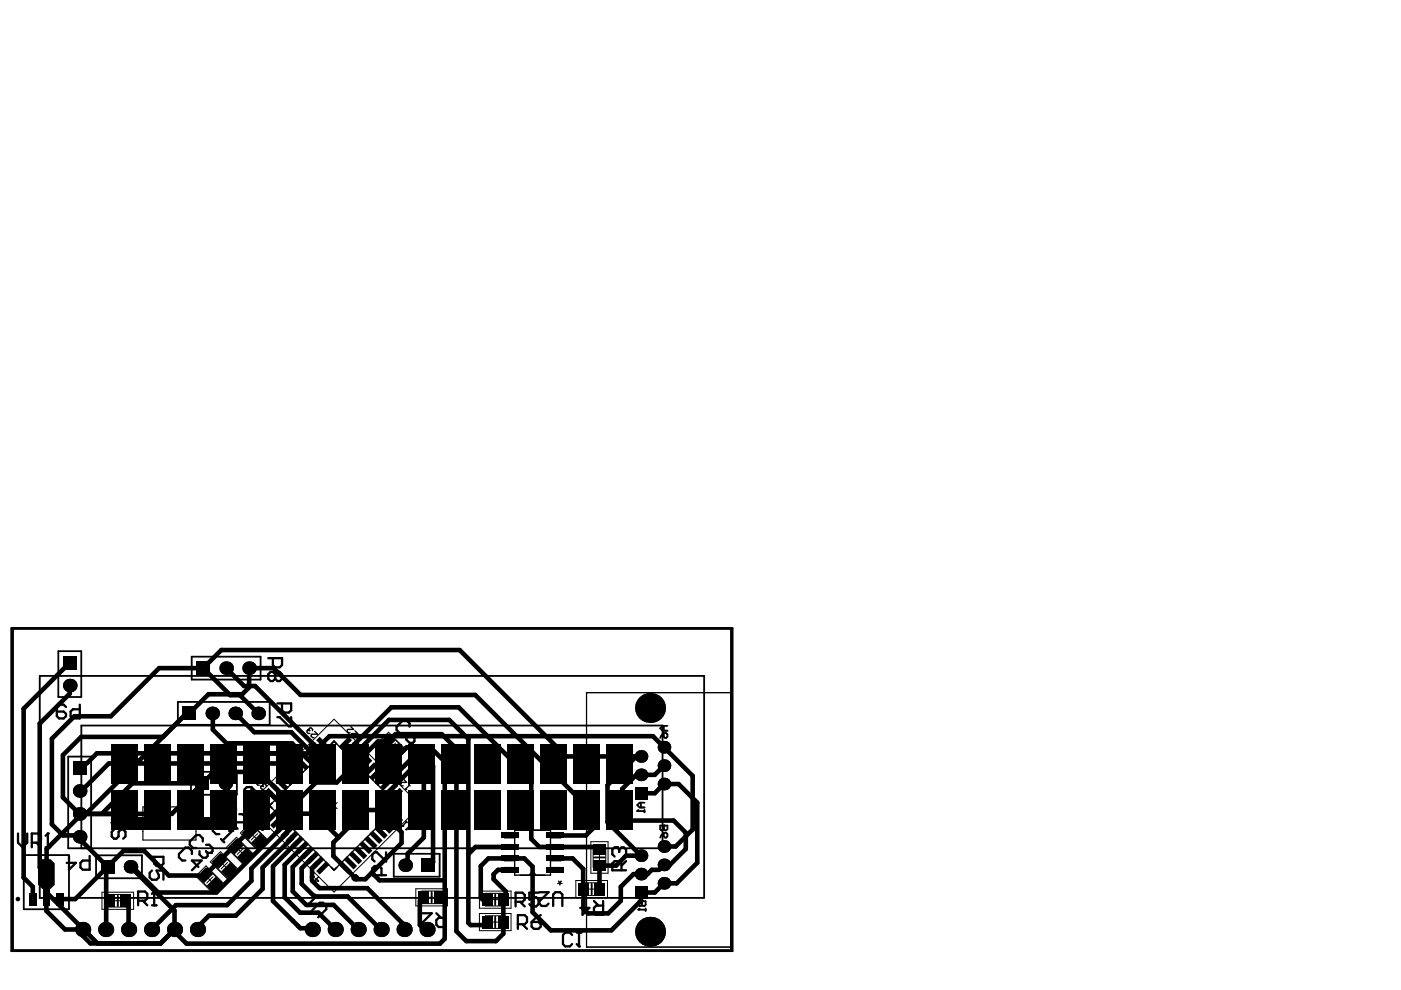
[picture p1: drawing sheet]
<svg xmlns="http://www.w3.org/2000/svg" width="297mm" height="210mm" viewBox="0 0 297 210" stroke-linecap="round" stroke-linejoin="round" font-family="sans-serif">
<g fill="none" stroke="#000" stroke-width=".29">
<path d="M65.2 154.8h.1M65.2 154.8l-.1 .4 .3 .3h.3M65.2 154.8h.3M65.5 154.8l.2-.5h.3l.3 .3v.3M65.5 154.8l.2 .1M66.7 155.1l.6 .6h-1.2l-.1 .1v.3l.3 .3h.3M74.4 154.1l.6 .6h-1.2l-.2 .1v.3l.3 .3h.3M75.3 154.9l.5 .6h-1.1l-.2 .5 .3 .3h.3M54.5 165.7h.1M54.5 165.7l-.1 .5 .3 .3h.3M54.5 165.7h.3M54.8 165.7l.2 .2"/>
<path d="M54.8 165.7v-.2l.5-.2 .3 .3v.3M55.3 174l-.9 .8h.9l-.6-.5M55.4 175.3h.1M55.4 166.6h.1M55.4 175.3l-.1 .4 .3 .3h.3M55.4 166.6l-.1 .5 .3 .3h.3M55.4 175.3h.3M55.4 166.6h.3M55.7 175.3v-.3l.5-.2 .3 .3v.3M55.7 175.3l.2 .1M55.7 166.6v-.3l.5-.1 .3 .3v.3M55.7 166.6l.2 .2"/>
<path d="M57.1 170.8l13.7-13.6 13.7 13.6-13.7 13.7zM85.3 175.1h.1M85.3 175.1h.3M85.6 165.3l.6 .6h-1.2l-.1 .1v.3l.3 .3h.3M85.9 167.4h.1M85.9 167.4h.3M86.1 175.9h.1M86.1 174.1l.3 .3M86.1 175.9h.3M86.2 174.3l-.9 .8M86.7 166.3l.3 .3M86.8 166.5l-.9 .9"/>
<path d="M87.1 175.1l-.3-.2 .1 .1-.8 .9M109.1 176h7.6v9.6h-7.6zM109.1 176.7h-2.1v.9h2.1M109.1 179.1h-2.1v1h2.1M116.7 176.7h2.2v.9h-2.2M116.7 179.1h2.2v1h-2.2M66.7 185.1l-.9 .8h.9l-.6-.5M67.5 185.9l-.8 .9h.8l-.5-.6M109.1 183.9h-2.1v1h2.1M109.1 181.5h-2.1v1h2.1M116.7 183.9h2.2v1h-2.2M116.7 181.5h2.2v1h-2.2"/>
</g>
<g fill="#000">
<path d="M118.3 186.8l.2-.1 .2 .3 .2-.3 .2 .1-.3 .3 .4 .1v.3l-.4-.2v.4h-.2v-.4l-.4 .2v-.3l.4-.1z"/>
<circle cx="14.8" cy="145.4" r="1.44"/>
<circle cx="45" cy="151.3" r="1.44"/>
<circle cx="47.9" cy="141.7" r="1.44"/>
<circle cx="49.9" cy="151.3" r="1.44"/>
<circle cx="52.8" cy="141.7" r="1.44"/>
<circle cx="54.7" cy="151.3" r="1.44"/>
<circle cx="137.8" cy="150.1" r="2.68"/>
<circle cx="137.8" cy="150.1" r="3.2"/>
<circle cx="140.8" cy="158.4" r="1.34"/>
<circle cx="10.1" cy="176.7" r=".24"/>
<circle cx="16.9" cy="177.4" r="1.44"/>
<circle cx="16.9" cy="172.6" r="1.44"/>
<circle cx="16.9" cy="167.7" r="1.44"/>
<circle cx="23.7" cy="174.4" r=".24"/>
<circle cx="47.8" cy="166.1" r="1.44"/>
<circle cx="49.2" cy="176.2" r=".24"/>
<circle cx="130.8" cy="179.7" r=".24"/>
<circle cx="135.1" cy="172" r=".19"/>
<circle cx="135.9" cy="164.3" r="1.34"/>
<circle cx="135.9" cy="160.4" r="1.34"/>
<circle cx="140.7" cy="175" r=".19"/>
<circle cx="140.8" cy="166.2" r="1.34"/>
<circle cx="140.8" cy="162.3" r="1.34"/>
<circle cx="140.8" cy="179.5" r="1.34"/>
<circle cx="17.5" cy="197.1" r="1.61"/>
<circle cx="22.4" cy="197.1" r="1.61"/>
<circle cx="27.3" cy="197.1" r="1.61"/>
<circle cx="27.7" cy="183.8" r="1.44"/>
<circle cx="32.1" cy="197.1" r="1.61"/>
<circle cx="32.7" cy="189" r=".24"/>
<circle cx="37" cy="197.1" r="1.61"/>
<circle cx="41.9" cy="197.1" r="1.61"/>
<circle cx="44.7" cy="180.8" r=".24"/>
<circle cx="65" cy="192.1" r=".24"/>
<circle cx="66.2" cy="197.1" r="1.61"/>
<circle cx="71.1" cy="197.1" r="1.61"/>
<circle cx="75.9" cy="197.1" r="1.61"/>
<circle cx="80.8" cy="197.1" r="1.61"/>
<circle cx="85.7" cy="197.1" r="1.61"/>
<circle cx="85.9" cy="183.5" r="1.44"/>
<circle cx="90.5" cy="197.1" r="1.61"/>
<circle cx="135.3" cy="192.9" r=".19"/>
<circle cx="135.9" cy="185.3" r="1.34"/>
<circle cx="135.9" cy="181.4" r="1.34"/>
<circle cx="136.1" cy="191.1" r=".19"/>
<circle cx="137.8" cy="197.6" r="3.2"/>
<circle cx="140.8" cy="187.3" r="1.34"/>
<circle cx="140.8" cy="183.4" r="1.34"/>
<circle cx="122.8" cy="200.7" r=".24"/>
</g>
<g fill="none" stroke="#000" stroke-width=".21">
<path d="M70.8 157.2h.1M80.2 157.4l2.2-2.1 3.8 3.7-2.2 2.2zM80.7 157.7l2-1.9 3 2.9-2 2zM82.5 157.6l1.4 1.3M83.9 157.6l-1.4 1.3M48 179.7l2.2-2.2 3.7 3.8-2.1 2.2zM48.5 180l2-2 2.9 3-1.9 2zM50.3 179.8l1.3 1.4M51 176.6l2.1-2.1 3.8 3.7-2.2 2.2zM51.5 176.9l1.9-1.9 3 2.9-2 2zM51.6 179.8l-1.3 1.4M52.5 170.8l18.3-18.3 18.4 18.3-18.4 18.4z"/>
<path d="M53.3 176.8l1.3 1.3M54.6 176.8l-1.3 1.3M57.1 170.8h.1M70.1 170.1l1.4 1.4M71.5 170.1l-1.4 1.4M77.5 179.7h.1M78.6 178.6h.1M125.3 178.5h3.6v6.6h-3.6zM125.8 179.7h2.6v4.2h-2.6zM21.6 189.2h6.7v3.6h-6.7zM22.9 189.6h4.1v2.7h-4.1zM24 191h1.9"/>
<path d="M25 190v1.9M41.5 185.8l2.2-2.2 3.8 3.8-2.2 2.1zM42 186.1l2-2 3 3-2 1.9zM43.8 185.9l1.4 1.3M44.6 182.7l2.1-2.1 3.8 3.8-2.1 2.1zM45.1 183l2-1.9 2.9 3-1.9 1.9zM45.2 185.9l-1.4 1.3M46.9 182.9l1.3 1.3M48.2 182.9l-1.3 1.3M70.8 184.5h.1M88.2 188.4h6.7v3.7h-6.7zM89.5 188.9h4.1v2.7h-4.1z"/>
<path d="M90.6 190.3h1.9M91.5 189.3v1.9M101.6 188.9h6.8v3.7h-6.8zM101.6 193.7h6.8v3.6h-6.8zM102.9 189.4h4.2v2.7h-4.2zM102.9 194.2h4.2v2.6h-4.2zM104 195.5h2M104 190.7h2M105 189.8v1.9M105 194.5v2M113.5 185.6a.58 .58 0 0 0-.6-.6 .58 .58 0 0 0-.6 .6M122.1 186.7h6.7v3.6h-6.7z"/>
<path d="M123.4 187.2h4.1v2.6h-4.1zM124.5 188.5h1.9M125.4 187.6v1.9M126.1 181.8h2M127.1 180.8v2"/>
</g>
<path d="M124.4 146.9h30.6v53.9h-30.6zM30.3 171.1h11.3v7h-11.3z" fill="none" stroke="#000" stroke-width=".24"/>
<circle cx="75.3" cy="186.1" r=".38" fill="none" stroke="#000" stroke-width=".77"/>
<path d="M2.4 133.2h152.9v68.5h-152.9zM8.4 143.3h140.9v47.1h-140.9zM17.2 153.8h123.3v26.1h-123.3z" fill="none" stroke="#000" stroke-width=".39"/>
<g fill="#000">
<path d="M13.4 139.1h2.8v2.8h-2.8z" fill-rule="evenodd"/>
<path d="M13.4 139.1h2.8v2.8h-2.8z" fill-rule="evenodd"/>
<path d="M38.7 149.8h2.9v2.9h-2.9z" fill-rule="evenodd"/>
<path d="M38.7 149.8h2.9v2.9h-2.9z" fill-rule="evenodd"/>
<path d="M41.6 140.2h2.9v2.9h-2.9z" fill-rule="evenodd"/>
<path d="M41.6 140.2h2.9v2.9h-2.9z" fill-rule="evenodd"/>
<path d="M67 157l.8-.8 2.1 2.1-.8 .7z" fill-rule="evenodd"/>
<path d="M71.8 158.3l2.1-2.1 .7 .8-2.1 2z" fill-rule="evenodd"/>
<path d="M72.9 159.4l2.1-2.1 .7 .7-2.1 2.1z" fill-rule="evenodd"/>
<path d="M73.9 160.5l2.1-2.1 .8 .7-2.1 2.1z" fill-rule="evenodd"/>
<path d="M80.5 157.4l1.9-1.9 1.5 1.5-1.9 1.9z" fill-rule="evenodd"/>
<path d="M82.5 159.4l1.9-1.8 1.5 1.4-1.9 1.9z" fill-rule="evenodd"/>
<path d="M15.5 161.4h2.8v2.9h-2.8z" fill-rule="evenodd"/>
<path d="M15.5 161.4h2.8v2.9h-2.8z" fill-rule="evenodd"/>
<path d="M23.6 157.8h5.6v8.3h-5.6z" fill-rule="evenodd"/>
<path d="M23.6 167.6h5.6v8.3h-5.6z" fill-rule="evenodd"/>
<path d="M30.6 157.8h5.6v8.3h-5.6z" fill-rule="evenodd"/>
<path d="M30.6 167.6h5.6v8.3h-5.6z" fill-rule="evenodd"/>
<path d="M27 173.3h5.4v2.6h-5.4z" fill-rule="evenodd"/>
<path d="M37.6 157.8h5.6v8.3h-5.6z" fill-rule="evenodd"/>
<path d="M37.6 167.6h5.6v8.3h-5.6z" fill-rule="evenodd"/>
<path d="M41.5 164.6h2.9v2.9h-2.9z" fill-rule="evenodd"/>
<path d="M41.5 164.6h2.9v2.9h-2.9z" fill-rule="evenodd"/>
<path d="M44.6 157.8h5.6v8.3h-5.6z" fill-rule="evenodd"/>
<path d="M44.6 167.6h5.6v8.3h-5.6z" fill-rule="evenodd"/>
<path d="M39.5 173.3h5.3v2.6h-5.3z" fill-rule="evenodd"/>
<path d="M48.3 179.7l1.9-1.9 1.4 1.5-1.9 1.9z" fill-rule="evenodd"/>
<path d="M51.2 176.6l1.9-1.9 1.5 1.5-1.9 1.9z" fill-rule="evenodd"/>
<path d="M51.5 157.8h5.7v8.3h-5.7z" fill-rule="evenodd"/>
<path d="M51.5 167.6h5.7v8.3h-5.7z" fill-rule="evenodd"/>
<path d="M53.3 178.6l1.9-1.8 1.4 1.4-1.9 1.9z" fill-rule="evenodd"/>
<path d="M56.2 167.8l.7-.8 2.1 2.1-.7 .8z" fill-rule="evenodd"/>
<path d="M58.5 157.8h5.7v8.3h-5.7z" fill-rule="evenodd"/>
<path d="M58.5 167.6h5.7v8.3h-5.7z" fill-rule="evenodd"/>
<path d="M56.2 173.9l2.1-2.1 .7 .7-2.1 2.1z" fill-rule="evenodd"/>
<path d="M57.3 166.7l.7-.8 2.1 2.1-.7 .8z" fill-rule="evenodd"/>
<path d="M57.3 174.9l2.1-2.1 .7 .8-2.1 2.1z" fill-rule="evenodd"/>
<path d="M58.4 165.6l.7-.7 2.1 2.1-.7 .7z" fill-rule="evenodd"/>
<path d="M58.4 176l2.1-2.1 .7 .8-2.1 2.1z" fill-rule="evenodd"/>
<path d="M59.4 164.5l.8-.7 2.1 2.1-.8 .7z" fill-rule="evenodd"/>
<path d="M59.4 177.1l2.1-2.1 .8 .8-2.1 2.1z" fill-rule="evenodd"/>
<path d="M60.5 163.4l.8-.7 2.1 2.1-.8 .7z" fill-rule="evenodd"/>
<path d="M60.5 178.2l2.1-2.1 .8 .7-2.1 2.1z" fill-rule="evenodd"/>
<path d="M61.6 162.4l.8-.8 2.1 2.1-.8 .8z" fill-rule="evenodd"/>
<path d="M61.6 179.3l2.1-2.1 .8 .7-2.1 2.1z" fill-rule="evenodd"/>
<path d="M62.7 161.3l.7-.8 2.1 2.1-.7 .8z" fill-rule="evenodd"/>
<path d="M65.5 157.8h5.7v8.3h-5.7z" fill-rule="evenodd"/>
<path d="M65.5 167.6h5.7v8.3h-5.7z" fill-rule="evenodd"/>
<path d="M62.7 180.4l2.1-2.1 .7 .7-2.1 2.1z" fill-rule="evenodd"/>
<path d="M63.8 160.2l.7-.7 2.1 2.1-.7 .7z" fill-rule="evenodd"/>
<path d="M64.9 159.1l.7-.7 2.1 2.1-.7 .7z" fill-rule="evenodd"/>
<path d="M65.9 158l.8-.7 2.1 2.1-.8 .7z" fill-rule="evenodd"/>
<path d="M72.5 157.8h5.7v8.3h-5.7z" fill-rule="evenodd"/>
<path d="M72.5 167.6h5.7v8.3h-5.7z" fill-rule="evenodd"/>
<path d="M75 161.6l2.1-2.1 .8 .7-2.1 2.1z" fill-rule="evenodd"/>
<path d="M76.1 162.6l2.1-2.1 .8 .8-2.1 2.1z" fill-rule="evenodd"/>
<path d="M79.5 157.8h5.7v8.3h-5.7z" fill-rule="evenodd"/>
<path d="M79.5 167.6h5.7v8.3h-5.7z" fill-rule="evenodd"/>
<path d="M77.2 163.7l2.1-2.1 .7 .8-2.1 2.1z" fill-rule="evenodd"/>
<path d="M78.3 176.8l.7-.7 2.1 2.1-.7 .7z" fill-rule="evenodd"/>
<path d="M78.3 164.8l2.1-2.1 .7 .7-2.1 2.1z" fill-rule="evenodd"/>
<path d="M79.4 175.8l.7-.8 2.1 2.1-.7 .8z" fill-rule="evenodd"/>
<path d="M79.4 165.9l2.1-2.1 .7 .7-2.1 2.1z" fill-rule="evenodd"/>
<path d="M80.4 174.7l.8-.8 2.1 2.1-.8 .8z" fill-rule="evenodd"/>
<path d="M80.4 167l2.1-2.1 .8 .7-2.1 2.1z" fill-rule="evenodd"/>
<path d="M81.5 173.6l.8-.8 2.1 2.1-.8 .8z" fill-rule="evenodd"/>
<path d="M81.5 168l2.1-2.1 .8 .8-2.1 2.1z" fill-rule="evenodd"/>
<path d="M82.6 172.5l.8-.7 2.1 2.1-.8 .7z" fill-rule="evenodd"/>
<path d="M82.6 169.1l2.1-2.1 .8 .8-2.1 2.1z" fill-rule="evenodd"/>
<path d="M86.5 157.8h5.7v8.3h-5.7z" fill-rule="evenodd"/>
<path d="M86.5 167.6h5.7v8.3h-5.7z" fill-rule="evenodd"/>
<path d="M93.5 157.8h5.7v8.3h-5.7z" fill-rule="evenodd"/>
<path d="M93.5 167.6h5.7v8.3h-5.7z" fill-rule="evenodd"/>
<path d="M100.5 157.8h5.7v8.3h-5.7z" fill-rule="evenodd"/>
<path d="M100.5 167.6h5.7v8.3h-5.7z" fill-rule="evenodd"/>
<path d="M107.5 157.8h5.7v8.3h-5.7z" fill-rule="evenodd"/>
<path d="M107.5 167.6h5.7v8.3h-5.7z" fill-rule="evenodd"/>
<path d="M106.3 176.6h3.8v1.1h-3.8z" fill-rule="evenodd"/>
<path d="M114.5 157.8h5.7v8.3h-5.7z" fill-rule="evenodd"/>
<path d="M114.5 167.6h5.7v8.3h-5.7z" fill-rule="evenodd"/>
<path d="M115.7 176.6h3.8v1.1h-3.8z" fill-rule="evenodd"/>
<path d="M121.5 157.8h5.7v8.3h-5.7z" fill-rule="evenodd"/>
<path d="M121.5 167.6h5.7v8.3h-5.7z" fill-rule="evenodd"/>
<path d="M125.8 178.9h2.6v2.3h-2.6z" fill-rule="evenodd"/>
<path d="M128.5 157.8h5.6v8.3h-5.6z" fill-rule="evenodd"/>
<path d="M128.5 167.6h5.6v8.3h-5.6z" fill-rule="evenodd"/>
<path d="M134.6 166.8h2.7v2.7h-2.7z" fill-rule="evenodd"/>
<path d="M134.6 166.8h2.7v2.7h-2.7z" fill-rule="evenodd"/>
<path d="M6.2 189.3h1.5v2.6h-1.5z" fill-rule="evenodd"/>
<path d="M8.1 183l.8-.8h1.8l.9 .8v4.6l-.9 .9h-1.8l-.8-.9z" fill-rule="evenodd"/>
<path d="M9.1 188.5h1.5v3.4h-1.5z" fill-rule="evenodd"/>
<path d="M11.9 189.3h1.6v2.6h-1.6z" fill-rule="evenodd"/>
<path d="M21.4 182.3h2.8v2.9h-2.8z" fill-rule="evenodd"/>
<path d="M21.4 182.3h2.8v2.9h-2.8z" fill-rule="evenodd"/>
<path d="M22.1 189.6h2.3v2.7h-2.3z" fill-rule="evenodd"/>
<path d="M25.5 189.6h2.3v2.7h-2.3z" fill-rule="evenodd"/>
<path d="M41.8 185.8l1.9-1.9 1.5 1.4-1.9 1.9z" fill-rule="evenodd"/>
<path d="M43.8 187.8l1.9-1.9 1.5 1.5-1.9 1.9z" fill-rule="evenodd"/>
<path d="M44.8 182.7l1.9-1.9 1.5 1.5-1.9 1.9z" fill-rule="evenodd"/>
<path d="M46.9 184.8l1.9-1.9 1.5 1.5-1.9 1.9z" fill-rule="evenodd"/>
<path d="M50.3 181.7l1.9-1.9 1.5 1.5-1.9 1.9z" fill-rule="evenodd"/>
<path d="M63.8 181.4l2.1-2.1 .7 .8-2.1 2.1z" fill-rule="evenodd"/>
<path d="M64.9 182.5l2.1-2.1 .7 .8-2.1 2.1z" fill-rule="evenodd"/>
<path d="M65.9 183.6l2.1-2.1 .8 .8-2.1 2z" fill-rule="evenodd"/>
<path d="M67 184.7l2.1-2.1 .8 .7-2.1 2.1z" fill-rule="evenodd"/>
<path d="M71.8 183.3l.7-.7 2.1 2.1-.7 .7z" fill-rule="evenodd"/>
<path d="M72.9 182.3l.7-.8 2.1 2.1-.7 .7z" fill-rule="evenodd"/>
<path d="M73.9 181.2l.8-.8 2.1 2.1-.8 .8z" fill-rule="evenodd"/>
<path d="M75 180.1l.8-.8 2.1 2.1-.8 .8z" fill-rule="evenodd"/>
<path d="M76.1 179l.8-.7 2.1 2.1-.8 .7z" fill-rule="evenodd"/>
<path d="M77.2 177.9l.7-.7 2.1 2.1-.7 .7z" fill-rule="evenodd"/>
<path d="M88.6 188.9h2.3v2.7h-2.3z" fill-rule="evenodd"/>
<path d="M89.3 182h2.9v2.9h-2.9z" fill-rule="evenodd"/>
<path d="M89.3 182h2.9v2.9h-2.9z" fill-rule="evenodd"/>
<path d="M92.1 188.9h2.3v2.7h-2.3z" fill-rule="evenodd"/>
<path d="M102.1 194.2h2.3v2.6h-2.3z" fill-rule="evenodd"/>
<path d="M102.1 189.4h2.3v2.7h-2.3z" fill-rule="evenodd"/>
<path d="M105.6 194.2h2.3v2.6h-2.3z" fill-rule="evenodd"/>
<path d="M105.6 189.4h2.3v2.7h-2.3z" fill-rule="evenodd"/>
<path d="M106.3 181.5h3.8v1h-3.8z" fill-rule="evenodd"/>
<path d="M106.3 179h3.8v1.1h-3.8z" fill-rule="evenodd"/>
<path d="M106.3 183.9h3.8v1.1h-3.8z" fill-rule="evenodd"/>
<path d="M115.7 181.5h3.8v1h-3.8z" fill-rule="evenodd"/>
<path d="M115.7 179h3.8v1.1h-3.8z" fill-rule="evenodd"/>
<path d="M115.7 183.9h3.8v1.1h-3.8z" fill-rule="evenodd"/>
<path d="M122.6 187.2h2.3v2.6h-2.3z" fill-rule="evenodd"/>
<path d="M125.8 182.4h2.6v2.3h-2.6z" fill-rule="evenodd"/>
<path d="M126 187.2h2.3v2.6h-2.3z" fill-rule="evenodd"/>
<path d="M134.6 187.9h2.7v2.7h-2.7z" fill-rule="evenodd"/>
<path d="M134.6 187.9h2.7v2.7h-2.7z" fill-rule="evenodd"/>
</g>
<g fill="none" stroke="#000" stroke-width=".38">
<path d="M12.4 138.1h4.8v9.7h-4.8zM40.6 139.2h14.6v4.9h-14.6zM37.7 148.8h19.5v4.9h-19.5zM70.3 157.7l.5-.5 .6 .5M140.7 153.9v1M140.7 155.4h.6l.2 .3v.5l-.2 .3h-.3l-.3-.3zM140.7 155.4l-.7 1.1M141.5 153.9h-1l-.5 .5 .5 .5h1M14.5 160.4h4.8v19.5h-4.8zM40.5 163.7h9.7v4.8h-9.7zM57.7 170.3l-.6 .5 .6 .6M84 170.3l.5 .5-.5 .6"/>
<path d="M135.4 171.7l-.3 .3h1.5M135.9 170.2v1M136.6 170.2h-1l-.5 .5 .5 .5h1M136.6 171.7v.5M140 175h1.5v.8l-.2 .3h-.3l-.3-.3-.2 .3h-.3l-.2-.3zM140.7 175v.8M140.7 176.6h.6l.2 .2v.5l-.2 .3h-.3l-.3-.3zM140.7 176.6l-.7 1M5 181.3h9.6v11.5h-9.6zM20.4 181.3h9.7v4.9h-9.7zM25 189.8v2.3M70.3 183.9l.5 .6 .6-.6"/>
<path d="M83.5 181h9.7v4.9h-9.7zM91.5 189.1v2.3M105 189.6v2.3M105 194.4v2.3M125.4 187.4v2.3M125.9 181.8h2.3M135.3 191.1h1.6v.7l-.3 .3h-.2l-.3-.3-.2 .3h-.3l-.3-.3zM135.6 192.6l-.3 .3h1.6M136.1 191.1v.7M136.9 192.6v.5"/>
</g>
<g fill="none" stroke="#000" stroke-width=".49">
<path d="M2.7 133.3h152.4v68.2h-152.4zM56.9 139.5h2.9v1.5l-.5 .5h-1l-.4-.5v-1.5M155 133.3v68.2M14 149.9l-.5-.5h-1l-.5 .5v1.9l.5 .5h1l.5-.5v-.4l-.5-.5h-1.5M16.9 149.4v2.9h-1.4l-.5-.5v-.9l.5-.5h1.4M58.3 142.9l.5-.4h.5l.5 .4v1l-.5 .5h-.5l-.5-.5M58.3 142.9l-.4-.4h-.5l-.5 .4v1l.5 .5h.5l.4-.5M58.3 142.9v1M58.8 149.1h2.9v1.5l-.5 .5h-.9l-.5-.5v-1.5M58.8 152.1h.5l1.9 1.9h.5v-1.9M86.2 156.1l.6-.7 1.1 1.1v.7l-.4 .3h-.7l-.6-.7zM86.8 154.1v-.7l-.6-.7h-.7l-1.4 1.4v.7l.7 .6h.7"/>
<path d="M86.8 155.4h1.4l1 .4M3.8 176.7v2l1 .9 1-.9v-2M6.7 178.7h1.5l.5-.5v-1l-.5-.5h-1.5v2.9M7.7 178.7l1 .9M9.7 179.6h.9M9.7 177.2l.4-.5v2.9M24.2 175.9l-.5 .5v.9l.5 .5h.5l.4-.5v-.9l.5-.5h.5l.5 .5v.9l-.5 .5M26.6 173.9v1M26.6 174.4h-2.9l.5 .5M43 178.4v-.7l-.7-.7h-.7l-1.4 1.4v.7l.7 .7h.7M43.7 179.1h.7l.7 .7v.7l-.4 .3h-.7M46.8 177.9l.7 .7"/>
<path d="M47.9 175.5v-.7l-.7-.7h-.7l-1.4 1.4v.7l.7 .7h.7M48.6 176.2h.6l-2 2M50 171.9v-.6l-.7-.7h-.6l-1.4 1.3v.7l.7 .7h.7M50.7 172.6h.7l.7 .7v.7l-.3 .3h-2.8l1.4 1.4M51.9 164h2.9v1.4l-.5 .5h-1l-.5-.5v-1.4M51.9 167.4l.4-.5h1v1.4l-.5 .5h-.5l-.4-.5zM53.3 166.9l1 1 .5 .9M14.6 181.5v2.9l1.5-1.5h-2M19 181.5v2.9h-1.5l-.4-.5v-1l.4-.4h1.5M29.3 191h1.4l.5-.5v-1l-.5-.5h-1.4v2.9M30.3 191l.9 .9M31.7 181.7h3v1.4l-.5 .5h-1l-.5-.5v-1.4"/>
<path d="M32.2 189.5l.5-.5v2.9M32.2 191.9h1M32.2 184.6l-.5 .5v.9l.5 .5h1l.5-.5v-.4l-.5-1h1.5v1.9M40.7 181.1v-.7l-.7-.7h-.7l-1.4 1.4v.7l.7 .6h.7M42.1 183.8l-1.4-1.4h2.1l-2.1 2.1M42.3 180.5v.7l.7 .7h.7l.3-.4v-.7M43.7 180.5l.3 .3M66.1 193.1l1.7-1.7h.7l.7 .7v.7l-1.7 1.7M66.8 189.7l.7 .7M67.1 190l-2.1 2.1h.7M80.9 185.6v-1.5l-.5-.5h-1l-.5 .5v1.5h3M81.9 180.7v2l-2-2h-.5l-.5 .5v1l.5 .5"/>
<path d="M89.6 193.6h1.9l-1.9 2v.5l.5 .4h1l.4-.4M92.5 193.6l1 1M94.5 193.6v2.9h-1.5l-.5-.4v-1l.5-.5h1.5M109.3 191.2h1.5l.5-.5v-.9l-.5-.5h-1.5v2.9M109.8 196h1.4l.5-.5v-1l-.5-.5h-1.4v2.9M110.3 191.2l1 1M110.8 196l.9 .9M112.7 195.5h1.5l.5 .5v.5l-.5 .4h-1l-.5-.4zM114.2 189.3h-2v1.4l1-.5h.5l.5 .5v1l-.5 .5h-1l-.5-.5M114.4 189.2h1.9l-1.9 1.9v.5l.4 .5h1l.5-.5M114.7 194l-1 .5-1 1M117.3 192.1v-2.4l.5-.5h.9l.5 .5v2.4"/>
<path d="M121.3 198.2l-.5-.5h-1l-.4 .5v2l.4 .5h1l.5-.5M122.3 197.7h1M122.8 197.7v3l-.5-.5M123.5 191v2.9l1.5-1.4h-2M125.9 191l1 1M127.9 191v2.9h-1.5l-.5-.4v-1l.5-.5h1.5M131.3 180.2l-.5-.5h-.5l-.5 .5v.9l.5 .5M131.3 180.2l.5-.5h.5l.4 .5v.9l-.4 .5M131.3 180.2v.4M131.8 184.5v-1.4l-.5-.5h-1l-.5 .5v1.4h2.9M132.7 182.6l-.9 1"/>
</g>
<g fill="none" stroke="#000" stroke-width=".97">
<path d="M14.8 140.5l-9.8 9.8v35.8l2 1.9v2.6M14.8 145.4v1.7l-6.4 6.3v30.5l1.4 1.4M34.6 156.2h-17.4l-3.9 3.9v9l3.6 3.5M39.2 151.6h.6M43.1 141.7l3.8-3.9h50.6l22.6 22.6h15.8M43.1 141.7l5.7 5.7h2.1l3.8 3.9M43.1 141.7h-9.4l-10.2 10.2h-7.7l-4.8 4.7v18.2l2.4 2.3h2.7l6.7 6.7M45.1 151.6v3.1l2.9 2.9h13.9l3.3 3.2M49 142.7l2.7 2.8h2.4l13.2 13.2M50.3 151.6l3.6 3.6h7.9l4.5 4.5M52.8 143.4v2.3l-1.4 1.5h-7.2l-4.1 4.1h-.5l-21.4 21.3M52.8 141.7h5.2l5.7 5.6h37.1l25.5 25.6v2.1l-2.1 2.1h-6.6"/>
<path d="M54.7 151.3h.1M75.1 157.8l7.9-7.8h14.3l15.3 15.3v12.6l1.7 1.7h12.3l.5 .5M76.2 158.9l6.3-6.3h12.8l4 4.1v39l.5 .4h3.7M82.2 157.2h-2.1l-8.7 8.7h-4.4l-7.5 7.5M82.8 156.7l1.1-1h9.8l3.1 3.1v38.6l2.1 2.1h6.2l1.6-1.5v-7.3M84.7 160l1.5-1.5h5.1l3 3v37.6l-1 1h-53.8l-2.7-2.8M16.9 172.6h19.5l12.9-12.9h16.9l3.7-3.6h68.5l8.5 8.4v11.4l-3.6 3.6h-2.5M16.9 172.6v.4l-7 7v9.2l10.8 10.8M18.4 161.9l2.1-2.2h39.2l3.3 3.3M25.5 172.6l2.1 2.1h2M42.9 166.1h-14.8l-6.2 6.2M57.5 168.5l2.4 2.3"/>
<path d="M57.6 173.2l-1.8 1.8h-1.7l-10.7 10.6h-7.6l-5.2-5.2h-4.4l-10.3 10.2h-3.2M58.7 167.4l-3.7-3.7h-5.3l-1.4 1.3v6.2l-3.5 3.5h-4.8M59.9 170.8l-2.3 2.4M60.8 176.4v.2l-7.5 7.6v2.6l-5.2 5.1h-10.8l-5.2 5.2M61.9 177.5v.2l-6.2 6.2v4.6l-5.7 5.6h-5.7l-2.7 2.7M61.9 164.1l-2.2-2.2h-36.6l-5.1 5M62.5 170.4h-2.2l-.4 .4M63 178.6l-5.1 5.1v7.3l5.8 5.8h2.5M64.1 179.6l-3.7 3.8v6.9l3.2 3.2h3.9l3.6 3.6M70.7 178.6l6.9-6.9h2.8l4.7 4.8v2.2l-7.7 7.7h-1.8l-4.9-4.9zM71.8 177.5l-5.1-5h-4.1l-16.7 16.7h-12.4l-5.3-5.4M82.7 165.4l4.4-4.4h3.2l1.5 1.4v20.4"/>
<path d="M83.8 166.5l2.9-2.9h1.8l1.4 1.3v12.7l-3.5 3.4v1.8M108.2 179.6h-7.4l-1.5 1.5M134.9 160.4l-6.1 6.1v7.8l7.1 7.1M135.9 168.2h2.9l2-2h3.1l3.9 4v12.7l-4.3 4.4h-2.7l-2 1.9h-2.9v1.8l-6.3 6.3h-12.8l-3.9-3.9v-9.6l-1.7-1.8h-7.6l-1.7 1.6v6.8l.4 .3M140.8 162.3l-2 2h-3.9l-3 3v4.9l1.8 1.8h9.1l2.6 2.6v3.4l-3.4 3.4h-1.2l-1.1 1h-1.5l-.9 .9h-3l-2.7 2.7v3l-2.7 2.7h-4.2l-1-1v-4.2M22.5 184.1v12.4l-.1 .2M26 191l1.3 1.2v4.6l-.2 .1M27.7 183.8l9.3 9.3v4l-3 2.9h-14.8l-1.7-1.6v-1.3h-3.7l-4-4v-2.5M62.1 195.2h.1M63.2 196.3h.1M65.2 180.7l-3.1 3.1v5.2l2.8 2.9h5.8l5.2 5.2M66.3 181.8l-2.3 2.3v3.3l2.6 2.7h7.1l7.1 7"/>
<path d="M67.3 182.9l-1.1 1.2v2.6l1.6 1.6h10.1l7.4 7.5v1.3M78.8 185l1.7 1.6h13.8M89 190.9v5.2l1.2 1.2M91.8 182.8h.1M108.2 184.4h-2.6l-.9 1v1l2.5 2.6v1.7M117.6 182h3.8l2.2 2.2v2.9M134.8 181.4h-2.1l-2.1 2.1h-3.5l.1 5"/>
</g>
<circle cx="3.8" cy="190.6" r=".24" fill="none" stroke="#000" stroke-width=".48"/>
</svg>
